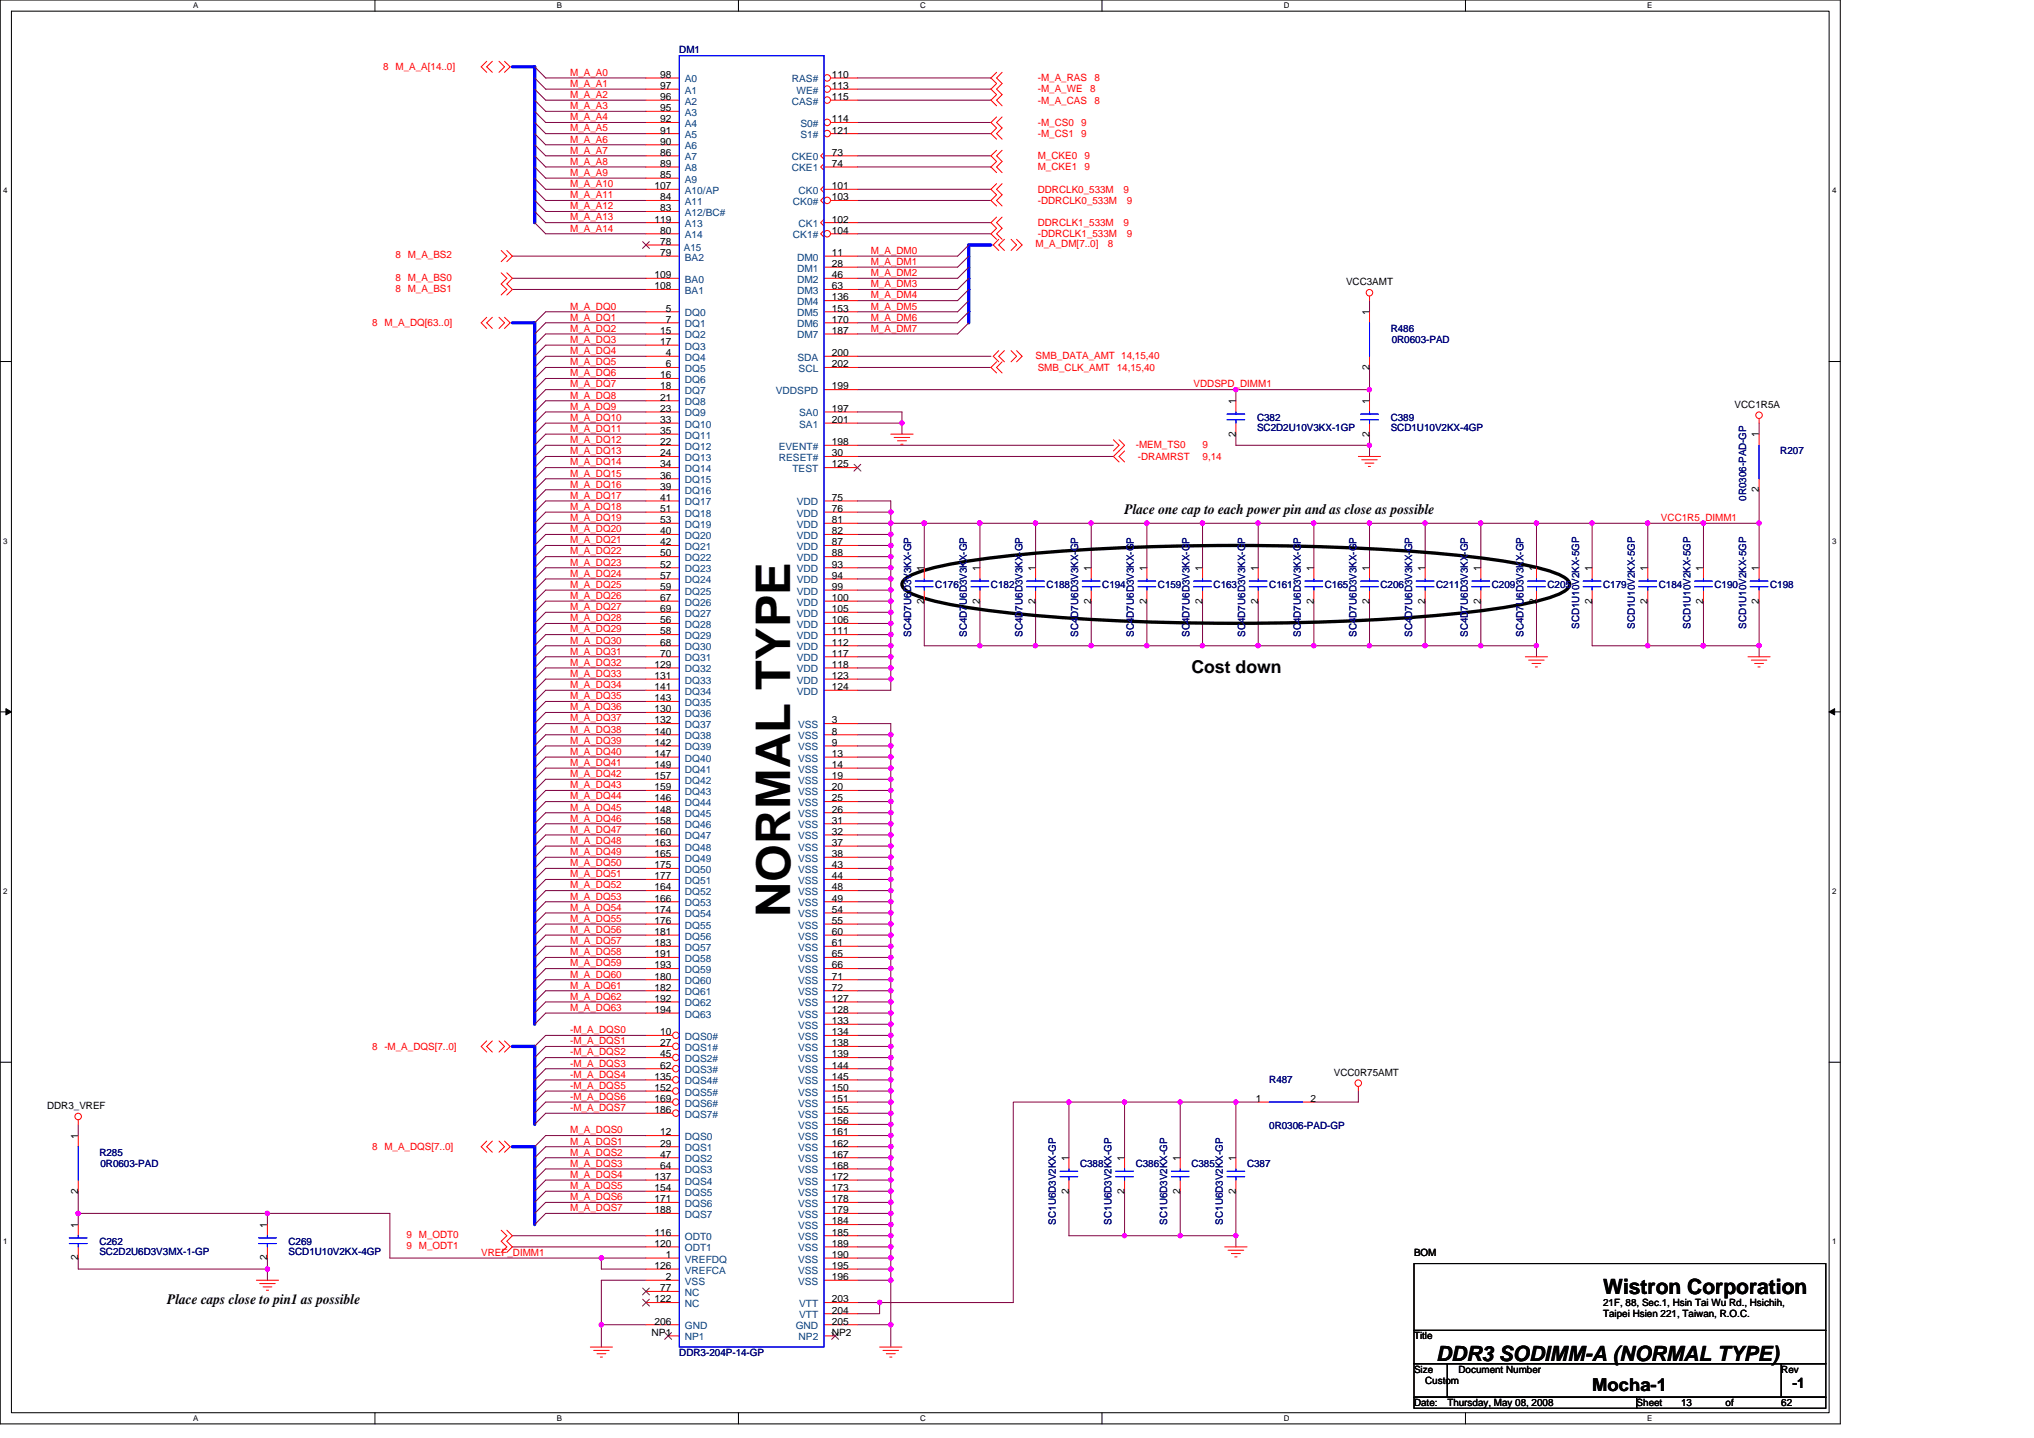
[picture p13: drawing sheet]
<svg xmlns="http://www.w3.org/2000/svg" width="297mm" height="210mm" viewBox="0 0 297 210" stroke-linecap="round" stroke-linejoin="round" font-family="sans-serif">
<defs><g id="words">
<text font-size="7" x="115.4" y="134" transform="rotate(-90 115.4 134)">NORMAL TYPE</text>
<g font-size="3.1">
<text x="234.1" y="189">Wistron Corporation</text>
<text x="209.7" y="198.7">DDR3 SODIMM-A (NORMAL TYPE)</text>
</g>
<g font-size="2.6">
<text x="174" y="98.3">Cost down</text>
<text x="232.5" y="203.2">Mocha-1</text>
</g>
<g font-size="2.1">
<text x="164.2" y="75">Place one cap to each power pin and as close as possible</text>
<text x="24.4" y="190.5">Place caps close to pin1 as possible</text>
<text x="261.8" y="202.7">-1</text>
</g>
<g font-size="1.5" fill="#f00">
<text x="56" y="10.3">8 M_A_A[14..0]</text>
<text x="83.3" y="11.1">M_A_A0</text>
<text x="151.5" y="11.9">-M_A_RAS</text>
<text x="159.8" y="11.9">8</text>
<text x="83.3" y="12.7">M_A_A1</text>
<text x="83.3" y="14.3">M_A_A2</text>
<text x="83.3" y="15.9">M_A_A3</text>
<text x="83.3" y="17.6">M_A_A4</text>
<text x="151.5" y="13.5">-M_A_WE</text>
<text x="151.5" y="15.1">-M_A_CAS</text>
<text x="159.2" y="13.5">8</text>
<text x="159.8" y="15.1">8</text>
<text x="83.3" y="19.2">M_A_A5</text>
<text x="83.3" y="20.8">M_A_A6</text>
<text x="83.3" y="22.4">M_A_A7</text>
<text x="151.5" y="23.3">M_CKE0</text>
<text x="151.5" y="18.4">-M_CS0</text>
<text x="151.5" y="20">-M_CS1</text>
<text x="157.9" y="18.4">9</text>
<text x="157.9" y="20">9</text>
<text x="158.4" y="23.3">9</text>
<text x="83.3" y="24.1">M_A_A8</text>
<text x="83.3" y="25.7">M_A_A9</text>
<text x="83.3" y="27.3">M_A_A10</text>
<text x="83.3" y="29">M_A_A11</text>
<text x="151.5" y="24.9">M_CKE1</text>
<text x="151.5" y="28.1">DDRCLK0_533M</text>
<text x="151.5" y="29.8">-DDRCLK0_533M</text>
<text x="158.4" y="24.9">9</text>
<text x="164.1" y="28.1">9</text>
<text x="164.5" y="29.8">9</text>
<text x="83.3" y="30.6">M_A_A12</text>
<text x="83.3" y="32.2">M_A_A13</text>
<text x="83.3" y="33.8">M_A_A14</text>
<text x="151.5" y="33">DDRCLK1_533M</text>
<text x="151.5" y="34.6">-DDRCLK1_533M</text>
<text x="164.1" y="33">9</text>
<text x="164.5" y="34.6">9</text>
<text x="57.8" y="37.7">8 M_A_BS2</text>
<text x="57.8" y="41">8 M_A_BS0</text>
<text x="127.2" y="37.1">M_A_DM0</text>
<text x="127.2" y="42">M_A_DM3</text>
<text x="127.2" y="40.3">M_A_DM2</text>
<text x="127.2" y="38.7">M_A_DM1</text>
<text x="151.2" y="36.1">M_A_DM[7..0]</text>
<text x="161.8" y="36.1">8</text>
<text x="54.3" y="47.6">8 M_A_DQ[63..0]</text>
<text x="57.8" y="42.6">8 M_A_BS1</text>
<text x="83.3" y="45.2">M_A_DQ0</text>
<text x="83.3" y="46.8">M_A_DQ1</text>
<text x="127.2" y="45.2">M_A_DM5</text>
<text x="127.2" y="46.8">M_A_DM6</text>
<text x="127.2" y="43.6">M_A_DM4</text>
<text x="83.3" y="48.5">M_A_DQ2</text>
<text x="83.3" y="50.1">M_A_DQ3</text>
<text x="83.3" y="51.7">M_A_DQ4</text>
<text x="83.3" y="53.3">M_A_DQ5</text>
<text x="127.2" y="48.5">M_A_DM7</text>
<text x="151.2" y="52.4">SMB_DATA_AMT 14,15,40</text>
<text x="83.3" y="56.6">M_A_DQ7</text>
<text x="83.3" y="54.9">M_A_DQ6</text>
<text x="83.3" y="58.2">M_A_DQ8</text>
<text x="83.3" y="59.8">M_A_DQ9</text>
<text x="151.5" y="54.1">SMB_CLK_AMT 14,15,40</text>
<text x="174.3" y="56.6">VDDSPD_DIMM1</text>
<text x="83.3" y="63.1">M_A_DQ11</text>
<text x="83.3" y="61.5">M_A_DQ10</text>
<text x="83.3" y="64.7">M_A_DQ12</text>
<text x="165.9" y="65.4">-MEM_TS0</text>
<text x="175.6" y="65.4">9</text>
<text x="83.3" y="66.3">M_A_DQ13</text>
<text x="83.3" y="68">M_A_DQ14</text>
<text x="83.3" y="69.6">M_A_DQ15</text>
<text x="83.3" y="71.2">M_A_DQ16</text>
<text x="166.2" y="67.2">-DRAMRST</text>
<text x="175.6" y="67.2">9,14</text>
<text x="83.3" y="72.8">M_A_DQ17</text>
<text x="83.3" y="76.1">M_A_DQ19</text>
<text x="83.3" y="74.5">M_A_DQ18</text>
<text x="83.3" y="77.7">M_A_DQ20</text>
<text x="242.6" y="76.1">VCC1R5_DIMM1</text>
<text x="83.3" y="79.3">M_A_DQ21</text>
<text x="83.3" y="81">M_A_DQ22</text>
<text x="83.3" y="82.6">M_A_DQ23</text>
<text x="83.3" y="89.1">M_A_DQ27</text>
<text x="83.3" y="85.9">M_A_DQ25</text>
<text x="83.3" y="84.2">M_A_DQ24</text>
<text x="83.3" y="87.5">M_A_DQ26</text>
<text x="83.3" y="90.7">M_A_DQ28</text>
<text x="83.3" y="95.6">M_A_DQ31</text>
<text x="83.3" y="94">M_A_DQ30</text>
<text x="83.3" y="92.4">M_A_DQ29</text>
<text x="83.3" y="97.2">M_A_DQ32</text>
<text x="83.3" y="98.8">M_A_DQ33</text>
<text x="83.3" y="100.5">M_A_DQ34</text>
<text x="83.3" y="102.1">M_A_DQ35</text>
<text x="83.3" y="105.3">M_A_DQ37</text>
<text x="83.3" y="107">M_A_DQ38</text>
<text x="83.3" y="103.7">M_A_DQ36</text>
<text x="83.3" y="108.6">M_A_DQ39</text>
<text x="83.3" y="111.8">M_A_DQ41</text>
<text x="83.3" y="110.2">M_A_DQ40</text>
<text x="83.3" y="113.5">M_A_DQ42</text>
<text x="83.3" y="116.7">M_A_DQ44</text>
<text x="83.3" y="120">M_A_DQ46</text>
<text x="83.3" y="115.1">M_A_DQ43</text>
<text x="83.3" y="118.4">M_A_DQ45</text>
<text x="83.3" y="124.9">M_A_DQ49</text>
<text x="83.3" y="121.6">M_A_DQ47</text>
<text x="83.3" y="123.2">M_A_DQ48</text>
<text x="83.3" y="128.1">M_A_DQ51</text>
<text x="83.3" y="126.5">M_A_DQ50</text>
<text x="83.3" y="131.4">M_A_DQ53</text>
<text x="83.3" y="129.7">M_A_DQ52</text>
<text x="83.3" y="133">M_A_DQ54</text>
<text x="83.3" y="134.6">M_A_DQ55</text>
<text x="83.3" y="137.9">M_A_DQ57</text>
<text x="83.3" y="136.2">M_A_DQ56</text>
<text x="83.3" y="142.7">M_A_DQ60</text>
<text x="83.3" y="139.5">M_A_DQ58</text>
<text x="83.3" y="141.1">M_A_DQ59</text>
<text x="83.3" y="147.6">M_A_DQ63</text>
<text x="83.3" y="146">M_A_DQ62</text>
<text x="83.3" y="144.4">M_A_DQ61</text>
<text x="54.3" y="153.3">8 -M_A_DQS[7..0]</text>
<text x="83.3" y="154.1">-M_A_DQS2</text>
<text x="83.3" y="155.7">-M_A_DQS3</text>
<text x="83.3" y="152.5">-M_A_DQS1</text>
<text x="83.3" y="150.9">-M_A_DQS0</text>
<text x="83.3" y="159">-M_A_DQS5</text>
<text x="83.3" y="160.6">-M_A_DQS6</text>
<text x="83.3" y="157.4">-M_A_DQS4</text>
<text x="54.3" y="167.9">8 M_A_DQS[7..0]</text>
<text x="83.3" y="167.1">M_A_DQS1</text>
<text x="83.3" y="165.5">M_A_DQS0</text>
<text x="83.3" y="162.2">-M_A_DQS7</text>
<text x="83.3" y="168.7">M_A_DQS2</text>
<text x="83.3" y="170.4">M_A_DQS3</text>
<text x="83.3" y="172">M_A_DQS4</text>
<text x="83.3" y="173.6">M_A_DQS5</text>
<text x="83.3" y="176.9">M_A_DQS7</text>
<text x="83.3" y="175.3">M_A_DQS6</text>
<text x="59.4" y="180.8">9 M_ODT0</text>
<text x="59.4" y="182.4">9 M_ODT1</text>
<text x="70.3" y="183.4">VREF_DIMM1</text>
</g>
<g font-size="1.5">
<text x="96.4" y="11.4">98</text>
<text x="121.5" y="11.4">110</text>
<text x="96.4" y="13">97</text>
<text x="96.4" y="14.6">96</text>
<text x="96.4" y="16.2">95</text>
<text x="96.4" y="17.9">92</text>
<text x="121.5" y="13">113</text>
<text x="121.5" y="14.6">115</text>
<text x="121.5" y="17.9">114</text>
<text x="96.4" y="19.5">91</text>
<text x="96.4" y="21.1">90</text>
<text x="96.4" y="22.7">86</text>
<text x="121.5" y="22.7">73</text>
<text x="121.5" y="19.5">121</text>
<text x="95.6" y="27.6">107</text>
<text x="96.4" y="24.4">89</text>
<text x="96.4" y="26">85</text>
<text x="96.4" y="29.3">84</text>
<text x="121.5" y="24.4">74</text>
<text x="121.5" y="29.3">103</text>
<text x="121.5" y="27.6">101</text>
<text x="95.6" y="32.5">119</text>
<text x="96.4" y="35.8">78</text>
<text x="96.4" y="30.9">83</text>
<text x="96.4" y="34.1">80</text>
<text x="121.5" y="34.1">104</text>
<text x="121.5" y="32.5">102</text>
<text x="95.6" y="40.6">109</text>
<text x="96.4" y="37.4">79</text>
<text x="121.5" y="37.4">11</text>
<text x="121.5" y="39">28</text>
<text x="121.5" y="40.6">46</text>
<text x="196.6" y="41.6">VCC3AMT</text>
<text x="95.6" y="42.2">108</text>
<text x="97.2" y="45.5">5</text>
<text x="97.2" y="47.1">7</text>
<text x="121.5" y="42.2">63</text>
<text x="121.5" y="43.9">136</text>
<text x="121.5" y="45.5">153</text>
<text x="121.5" y="47.1">170</text>
<text x="200" y="46" transform="rotate(-90 200 46)">1</text>
<text x="96.4" y="48.7">15</text>
<text x="96.4" y="50.4">17</text>
<text x="97.2" y="52">4</text>
<text x="97.2" y="53.6">6</text>
<text x="121.5" y="48.7">187</text>
<text x="121.5" y="52">200</text>
<text x="121.5" y="53.6">202</text>
<text x="200" y="54" transform="rotate(-90 200 54)">2</text>
<text x="96.4" y="55.2">16</text>
<text x="96.4" y="56.9">18</text>
<text x="96.4" y="58.5">21</text>
<text x="121.5" y="56.9">199</text>
<text x="180.5" y="59" transform="rotate(-90 180.5 59)">1</text>
<text x="200" y="59" transform="rotate(-90 200 59)">1</text>
<text x="253.3" y="59.5">VCC1R5A</text>
<text x="96.4" y="60.1">23</text>
<text x="96.4" y="61.8">33</text>
<text x="96.4" y="63.4">35</text>
<text x="96.4" y="65">22</text>
<text x="121.5" y="60.1">197</text>
<text x="121.5" y="61.8">201</text>
<text x="121.5" y="65">198</text>
<text x="180.5" y="63.8" transform="rotate(-90 180.5 63.8)">2</text>
<text x="200" y="63.8" transform="rotate(-90 200 63.8)">2</text>
<text x="256.9" y="63.9" transform="rotate(-90 256.9 63.9)">1</text>
<text x="96.4" y="66.6">24</text>
<text x="96.4" y="68.3">34</text>
<text x="96.4" y="69.9">36</text>
<text x="96.4" y="71.5">39</text>
<text x="121.5" y="66.6">30</text>
<text x="121.5" y="68.3">125</text>
<text x="256.9" y="71.9" transform="rotate(-90 256.9 71.9)">2</text>
<text x="96.4" y="73.1">41</text>
<text x="96.4" y="74.8">51</text>
<text x="96.4" y="76.4">53</text>
<text x="121.5" y="73.1">75</text>
<text x="121.5" y="74.8">76</text>
<text x="121.5" y="76.4">81</text>
<text x="96.4" y="78">40</text>
<text x="96.4" y="79.6">42</text>
<text x="96.4" y="81.3">50</text>
<text x="96.4" y="82.9">52</text>
<text x="121.5" y="78">82</text>
<text x="121.5" y="79.6">87</text>
<text x="121.5" y="81.3">88</text>
<text x="121.5" y="82.9">93</text>
<text x="135" y="83.4" transform="rotate(-90 135 83.4)">1</text>
<text x="143.1" y="83.4" transform="rotate(-90 143.1 83.4)">1</text>
<text x="151.2" y="83.4" transform="rotate(-90 151.2 83.4)">1</text>
<text x="159.3" y="83.4" transform="rotate(-90 159.3 83.4)">1</text>
<text x="167.5" y="83.4" transform="rotate(-90 167.5 83.4)">1</text>
<text x="175.6" y="83.4" transform="rotate(-90 175.6 83.4)">1</text>
<text x="183.7" y="83.4" transform="rotate(-90 183.7 83.4)">1</text>
<text x="191.9" y="83.4" transform="rotate(-90 191.9 83.4)">1</text>
<text x="200" y="83.4" transform="rotate(-90 200 83.4)">1</text>
<text x="208.1" y="83.4" transform="rotate(-90 208.1 83.4)">1</text>
<text x="216.2" y="83.4" transform="rotate(-90 216.2 83.4)">1</text>
<text x="224.4" y="83.4" transform="rotate(-90 224.4 83.4)">1</text>
<text x="232.5" y="83.4" transform="rotate(-90 232.5 83.4)">1</text>
<text x="240.6" y="83.4" transform="rotate(-90 240.6 83.4)">1</text>
<text x="248.7" y="83.4" transform="rotate(-90 248.7 83.4)">1</text>
<text x="256.9" y="83.4" transform="rotate(-90 256.9 83.4)">1</text>
<text x="96.4" y="84.5">57</text>
<text x="96.4" y="86.1">59</text>
<text x="96.4" y="87.8">67</text>
<text x="96.4" y="89.4">69</text>
<text x="121.5" y="84.5">94</text>
<text x="121.5" y="86.1">99</text>
<text x="121.5" y="87.8">100</text>
<text x="121.5" y="89.4">105</text>
<text x="135" y="88.1" transform="rotate(-90 135 88.1)">2</text>
<text x="143.1" y="88.1" transform="rotate(-90 143.1 88.1)">2</text>
<text x="151.2" y="88.1" transform="rotate(-90 151.2 88.1)">2</text>
<text x="159.3" y="88.1" transform="rotate(-90 159.3 88.1)">2</text>
<text x="167.5" y="88.1" transform="rotate(-90 167.5 88.1)">2</text>
<text x="175.6" y="88.1" transform="rotate(-90 175.6 88.1)">2</text>
<text x="183.7" y="88.1" transform="rotate(-90 183.7 88.1)">2</text>
<text x="191.9" y="88.1" transform="rotate(-90 191.9 88.1)">2</text>
<text x="200" y="88.1" transform="rotate(-90 200 88.1)">2</text>
<text x="208.1" y="88.1" transform="rotate(-90 208.1 88.1)">2</text>
<text x="216.2" y="88.1" transform="rotate(-90 216.2 88.1)">2</text>
<text x="224.4" y="88.1" transform="rotate(-90 224.4 88.1)">2</text>
<text x="232.5" y="88.1" transform="rotate(-90 232.5 88.1)">2</text>
<text x="240.6" y="88.1" transform="rotate(-90 240.6 88.1)">2</text>
<text x="248.7" y="88.1" transform="rotate(-90 248.7 88.1)">2</text>
<text x="256.9" y="88.1" transform="rotate(-90 256.9 88.1)">2</text>
<text x="96.4" y="91">56</text>
<text x="96.4" y="92.6">58</text>
<text x="96.4" y="94.3">68</text>
<text x="96.4" y="95.9">70</text>
<text x="121.5" y="92.6">111</text>
<text x="121.5" y="94.3">112</text>
<text x="121.5" y="95.9">117</text>
<text x="121.5" y="91">106</text>
<text x="95.6" y="97.5">129</text>
<text x="95.6" y="99.1">131</text>
<text x="95.6" y="100.8">141</text>
<text x="121.5" y="97.5">118</text>
<text x="121.5" y="99.1">123</text>
<text x="121.5" y="100.8">124</text>
<text x="95.6" y="102.4">143</text>
<text x="95.6" y="104">130</text>
<text x="95.6" y="105.6">132</text>
<text x="95.6" y="107.3">140</text>
<text x="121.5" y="105.6">3</text>
<text x="121.5" y="107.3">8</text>
<text x="95.6" y="108.9">142</text>
<text x="95.6" y="110.5">147</text>
<text x="95.6" y="112.1">149</text>
<text x="95.6" y="113.8">157</text>
<text x="121.5" y="108.9">9</text>
<text x="121.5" y="110.5">13</text>
<text x="121.5" y="112.1">14</text>
<text x="121.5" y="113.8">19</text>
<text x="95.6" y="115.4">159</text>
<text x="95.6" y="117">146</text>
<text x="95.6" y="118.7">148</text>
<text x="121.5" y="115.4">20</text>
<text x="121.5" y="117">25</text>
<text x="121.5" y="118.7">26</text>
<text x="95.6" y="120.3">158</text>
<text x="95.6" y="121.9">160</text>
<text x="95.6" y="123.5">163</text>
<text x="95.6" y="125.2">165</text>
<text x="121.5" y="120.3">31</text>
<text x="121.5" y="121.9">32</text>
<text x="121.5" y="123.5">37</text>
<text x="121.5" y="125.2">38</text>
<text x="95.6" y="126.8">175</text>
<text x="95.6" y="128.4">177</text>
<text x="95.6" y="130">164</text>
<text x="95.6" y="131.7">166</text>
<text x="121.5" y="126.8">43</text>
<text x="121.5" y="128.4">44</text>
<text x="121.5" y="130">48</text>
<text x="121.5" y="131.7">49</text>
<text x="95.6" y="133.3">174</text>
<text x="95.6" y="134.9">176</text>
<text x="95.6" y="136.5">181</text>
<text x="121.5" y="133.3">54</text>
<text x="121.5" y="134.9">55</text>
<text x="121.5" y="136.5">60</text>
<text x="95.6" y="138.2">183</text>
<text x="95.6" y="139.8">191</text>
<text x="95.6" y="141.4">193</text>
<text x="95.6" y="143">180</text>
<text x="121.5" y="138.2">61</text>
<text x="121.5" y="139.8">65</text>
<text x="121.5" y="141.4">66</text>
<text x="121.5" y="143">71</text>
<text x="95.6" y="144.7">182</text>
<text x="95.6" y="146.3">192</text>
<text x="95.6" y="147.9">194</text>
<text x="121.5" y="144.7">72</text>
<text x="121.5" y="146.3">127</text>
<text x="121.5" y="147.9">128</text>
<text x="121.5" y="149.5">133</text>
<text x="96.4" y="151.2">10</text>
<text x="96.4" y="152.8">27</text>
<text x="96.4" y="154.4">45</text>
<text x="121.5" y="151.2">134</text>
<text x="121.5" y="152.8">138</text>
<text x="121.5" y="154.4">139</text>
<text x="6.9" y="161.9">DDR3_VREF</text>
<text x="95.6" y="157.7">135</text>
<text x="95.6" y="159.3">152</text>
<text x="95.6" y="160.9">169</text>
<text x="96.4" y="156">62</text>
<text x="121.5" y="156">144</text>
<text x="121.5" y="157.7">145</text>
<text x="121.5" y="159.3">150</text>
<text x="121.5" y="160.9">151</text>
<text x="183.4" y="160.9">1</text>
<text x="191.4" y="160.9">2</text>
<text x="194.8" y="157.1">VCC0R75AMT</text>
<text x="11.4" y="166.3" transform="rotate(-90 11.4 166.3)">1</text>
<text x="95.6" y="162.5">186</text>
<text x="96.4" y="165.8">12</text>
<text x="96.4" y="167.4">29</text>
<text x="121.5" y="162.5">155</text>
<text x="121.5" y="164.2">156</text>
<text x="121.5" y="165.8">161</text>
<text x="121.5" y="167.4">162</text>
<text x="95.6" y="172.3">137</text>
<text x="95.6" y="173.9">154</text>
<text x="96.4" y="169">47</text>
<text x="96.4" y="170.7">64</text>
<text x="121.5" y="169">167</text>
<text x="121.5" y="170.7">168</text>
<text x="121.5" y="172.3">172</text>
<text x="121.5" y="173.9">173</text>
<text x="156.1" y="169.5" transform="rotate(-90 156.1 169.5)">1</text>
<text x="164.2" y="169.5" transform="rotate(-90 164.2 169.5)">1</text>
<text x="172.3" y="169.5" transform="rotate(-90 172.3 169.5)">1</text>
<text x="180.5" y="169.5" transform="rotate(-90 180.5 169.5)">1</text>
<text x="11.4" y="179.3" transform="rotate(-90 11.4 179.3)">1</text>
<text x="11.4" y="174.3" transform="rotate(-90 11.4 174.3)">2</text>
<text x="39" y="179.3" transform="rotate(-90 39 179.3)">1</text>
<text x="95.6" y="175.6">171</text>
<text x="95.6" y="177.2">188</text>
<text x="121.5" y="175.6">178</text>
<text x="121.5" y="177.2">179</text>
<text x="121.5" y="178.8">184</text>
<text x="156.1" y="174.3" transform="rotate(-90 156.1 174.3)">2</text>
<text x="164.2" y="174.3" transform="rotate(-90 164.2 174.3)">2</text>
<text x="172.3" y="174.3" transform="rotate(-90 172.3 174.3)">2</text>
<text x="180.5" y="174.3" transform="rotate(-90 180.5 174.3)">2</text>
<text x="11.4" y="184" transform="rotate(-90 11.4 184)">2</text>
<text x="39" y="184" transform="rotate(-90 39 184)">2</text>
<text x="95.6" y="180.4">116</text>
<text x="95.6" y="182.1">120</text>
<text x="95.6" y="185.3">126</text>
<text x="97.2" y="183.7">1</text>
<text x="121.5" y="180.4">185</text>
<text x="121.5" y="182.1">189</text>
<text x="121.5" y="183.7">190</text>
<text x="121.5" y="185.3">195</text>
<text x="206.5" y="183.4">BOM</text>
<text x="95.6" y="190.2">122</text>
<text x="96.4" y="188.6">77</text>
<text x="97.2" y="186.9">2</text>
<text x="121.5" y="186.9">196</text>
<text x="121.5" y="190.2">203</text>
<text x="121.5" y="191.8">204</text>
<text x="234.1" y="190.7">21F, 88, Sec.1, Hsin Tai Wu Rd., Hsichih,</text>
<text x="95.2" y="195.1">NP1</text>
<text x="95.6" y="193.4">206</text>
<text x="121.5" y="193.4">205</text>
<text x="121.5" y="195.1">NP2</text>
<text x="206.5" y="195.6">Title</text>
<text x="234.1" y="192.4">Taipei Hsien 221, Taiwan, R.O.C.</text>
<text x="206.5" y="200.4">Size</text>
<text x="208.1" y="202.1">Custom</text>
<text x="213" y="200.4">Document Number</text>
<text x="260.1" y="200.4">Rev</text>
<text x="206.5" y="205.3">Date:</text>
<text x="211.4" y="205.3">Thursday, May 08, 2008</text>
<text x="239" y="205.3">Sheet</text>
<text x="245.5" y="205.3">13</text>
<text x="252" y="205.3">of</text>
<text x="260.1" y="205.3">62</text>
</g>
<g font-size="1.5" fill="#000080">
<text x="99.2" y="7.8">DM1</text>
<text x="203.1" y="48.5">R486</text>
<text x="203.2" y="50.1">0R0603-PAD</text>
<text x="183.6" y="61.5">C382</text>
<text x="183.6" y="62.9">SC2D2U10V3KX-1GP</text>
<text x="203.1" y="61.5">C389</text>
<text x="203.1" y="62.9">SCD1U10V2KX-4GP</text>
<text x="260" y="66.3">R207</text>
<text x="255" y="73.2" transform="rotate(-90 255 73.2)">0R0306-PAD-GP</text>
<text x="136.6" y="85.9">C176</text>
<text x="144.7" y="85.9">C182</text>
<text x="152.8" y="85.9">C188</text>
<text x="161" y="85.9">C194</text>
<text x="169.1" y="85.9">C159</text>
<text x="177.2" y="85.9">C163</text>
<text x="185.4" y="85.9">C161</text>
<text x="193.5" y="85.9">C165</text>
<text x="201.6" y="85.9">C206</text>
<text x="209.7" y="85.9">C211</text>
<text x="217.9" y="85.9">C209</text>
<text x="226" y="85.9">C205</text>
<text x="234.1" y="85.9">C179</text>
<text x="242.2" y="85.9">C184</text>
<text x="250.4" y="85.9">C190</text>
<text x="258.5" y="85.9">C198</text>
<text x="133.1" y="93" transform="rotate(-90 133.1 93)">SC4D7U6D3V3KX-GP</text>
<text x="141.2" y="93" transform="rotate(-90 141.2 93)">SC4D7U6D3V3KX-GP</text>
<text x="149.3" y="93" transform="rotate(-90 149.3 93)">SC4D7U6D3V3KX-GP</text>
<text x="157.5" y="93" transform="rotate(-90 157.5 93)">SC4D7U6D3V3KX-GP</text>
<text x="165.6" y="93" transform="rotate(-90 165.6 93)">SC4D7U6D3V3KX-GP</text>
<text x="173.7" y="93" transform="rotate(-90 173.7 93)">SC4D7U6D3V3KX-GP</text>
<text x="181.8" y="93" transform="rotate(-90 181.8 93)">SC4D7U6D3V3KX-GP</text>
<text x="190" y="93" transform="rotate(-90 190 93)">SC4D7U6D3V3KX-GP</text>
<text x="198.1" y="93" transform="rotate(-90 198.1 93)">SC4D7U6D3V3KX-GP</text>
<text x="206.2" y="93" transform="rotate(-90 206.2 93)">SC4D7U6D3V3KX-GP</text>
<text x="214.4" y="93" transform="rotate(-90 214.4 93)">SC4D7U6D3V3KX-GP</text>
<text x="222.5" y="93" transform="rotate(-90 222.5 93)">SC4D7U6D3V3KX-GP</text>
<text x="230.6" y="91.8" transform="rotate(-90 230.6 91.8)">SCD1U10V2KX-5GP</text>
<text x="238.7" y="91.8" transform="rotate(-90 238.7 91.8)">SCD1U10V2KX-5GP</text>
<text x="246.9" y="91.8" transform="rotate(-90 246.9 91.8)">SCD1U10V2KX-5GP</text>
<text x="255" y="91.8" transform="rotate(-90 255 91.8)">SCD1U10V2KX-5GP</text>
<text x="185.4" y="158.2">R487</text>
<text x="185.4" y="164.8">0R0306-PAD-GP</text>
<text x="14.5" y="168.8">R285</text>
<text x="14.7" y="170.4">0R0603-PAD</text>
<text x="157.7" y="170.4">C388</text>
<text x="165.9" y="170.4">C386</text>
<text x="174" y="170.4">C385</text>
<text x="182.1" y="170.4">C387</text>
<text x="154.2" y="178.8" transform="rotate(-90 154.2 178.8)">SC1U6D3V2KX-GP</text>
<text x="162.3" y="178.8" transform="rotate(-90 162.3 178.8)">SC1U6D3V2KX-GP</text>
<text x="170.5" y="178.8" transform="rotate(-90 170.5 178.8)">SC1U6D3V2KX-GP</text>
<text x="178.6" y="178.8" transform="rotate(-90 178.6 178.8)">SC1U6D3V2KX-GP</text>
<text x="14.5" y="181.8">C262</text>
<text x="14.5" y="183.2">SC2D2U6D3V3MX-1-GP</text>
<text x="42.1" y="181.8">C269</text>
<text x="42.1" y="183.2">SCD1U10V2KX-4GP</text>
<text x="99.2" y="198">DDR3-204P-14-GP</text>
</g>
<g font-size="1.5" fill="#004080">
<text x="100" y="12">A0</text>
<text x="100" y="13.7">A1</text>
<text x="100" y="15.3">A2</text>
<text x="100" y="16.9">A3</text>
<text x="115.6" y="12">RAS#</text>
<text x="115.6" y="15.3">CAS#</text>
<text x="116.3" y="13.7">WE#</text>
<text x="100" y="18.5">A4</text>
<text x="100" y="20.2">A5</text>
<text x="100" y="21.8">A6</text>
<text x="100" y="23.4">A7</text>
<text x="115.6" y="23.4">CKE0</text>
<text x="116.9" y="18.5">S0#</text>
<text x="116.9" y="20.2">S1#</text>
<text x="100" y="25">A8</text>
<text x="100" y="26.7">A9</text>
<text x="100" y="28.3">A10/AP</text>
<text x="100" y="29.9">A11</text>
<text x="115.6" y="25">CKE1</text>
<text x="115.8" y="29.9">CK0#</text>
<text x="116.6" y="28.3">CK0</text>
<text x="100" y="31.5">A12/BC#</text>
<text x="100" y="33.2">A13</text>
<text x="100" y="34.8">A14</text>
<text x="115.8" y="34.8">CK1#</text>
<text x="116.6" y="33.2">CK1</text>
<text x="99.9" y="36.6">A15</text>
<text x="100" y="38.1">BA2</text>
<text x="100" y="41.3">BA0</text>
<text x="116.4" y="38.1">DM0</text>
<text x="116.4" y="39.7">DM1</text>
<text x="116.4" y="41.3">DM2</text>
<text x="100" y="42.9">BA1</text>
<text x="100" y="46.2">DQ0</text>
<text x="100" y="47.8">DQ1</text>
<text x="116.4" y="42.9">DM3</text>
<text x="116.4" y="44.6">DM4</text>
<text x="116.4" y="46.2">DM5</text>
<text x="116.4" y="47.8">DM6</text>
<text x="100" y="49.4">DQ2</text>
<text x="100" y="51.1">DQ3</text>
<text x="100" y="52.7">DQ4</text>
<text x="116.4" y="49.4">DM7</text>
<text x="116.5" y="52.7">SDA</text>
<text x="100" y="54.3">DQ5</text>
<text x="100" y="55.9">DQ6</text>
<text x="100" y="57.6">DQ7</text>
<text x="100" y="59.2">DQ8</text>
<text x="113.3" y="57.6">VDDSPD</text>
<text x="116.6" y="54.3">SCL</text>
<text x="100" y="60.8">DQ9</text>
<text x="100" y="62.4">DQ10</text>
<text x="100" y="64.1">DQ11</text>
<text x="100" y="65.7">DQ12</text>
<text x="113.7" y="65.7">EVENT#</text>
<text x="116.7" y="60.8">SA0</text>
<text x="116.7" y="62.4">SA1</text>
<text x="100" y="67.3">DQ13</text>
<text x="100" y="68.9">DQ14</text>
<text x="100" y="70.6">DQ15</text>
<text x="113.7" y="67.3">RESET#</text>
<text x="115.7" y="68.9">TEST</text>
<text x="100" y="72.2">DQ16</text>
<text x="100" y="73.8">DQ17</text>
<text x="100" y="75.4">DQ18</text>
<text x="100" y="77.1">DQ19</text>
<text x="116.4" y="73.8">VDD</text>
<text x="116.4" y="75.4">VDD</text>
<text x="116.4" y="77.1">VDD</text>
<text x="100" y="78.7">DQ20</text>
<text x="100" y="80.3">DQ21</text>
<text x="100" y="81.9">DQ22</text>
<text x="100" y="83.6">DQ23</text>
<text x="116.4" y="78.7">VDD</text>
<text x="116.4" y="80.3">VDD</text>
<text x="116.4" y="81.9">VDD</text>
<text x="116.4" y="83.6">VDD</text>
<text x="100" y="85.2">DQ24</text>
<text x="100" y="86.8">DQ25</text>
<text x="100" y="88.4">DQ26</text>
<text x="116.4" y="85.2">VDD</text>
<text x="116.4" y="86.8">VDD</text>
<text x="116.4" y="88.4">VDD</text>
<text x="100" y="90.1">DQ27</text>
<text x="100" y="91.7">DQ28</text>
<text x="100" y="93.3">DQ29</text>
<text x="100" y="95">DQ30</text>
<text x="116.4" y="93.3">VDD</text>
<text x="116.4" y="95">VDD</text>
<text x="116.4" y="91.7">VDD</text>
<text x="116.4" y="90.1">VDD</text>
<text x="100" y="96.6">DQ31</text>
<text x="100" y="98.2">DQ32</text>
<text x="100" y="99.8">DQ33</text>
<text x="100" y="101.5">DQ34</text>
<text x="116.4" y="96.6">VDD</text>
<text x="116.4" y="98.2">VDD</text>
<text x="116.4" y="99.8">VDD</text>
<text x="116.4" y="101.5">VDD</text>
<text x="100" y="103.1">DQ35</text>
<text x="100" y="104.7">DQ36</text>
<text x="100" y="106.3">DQ37</text>
<text x="100" y="107.9">DQ38</text>
<text x="116.5" y="106.3">VSS</text>
<text x="116.5" y="107.9">VSS</text>
<text x="100" y="109.6">DQ39</text>
<text x="100" y="111.2">DQ40</text>
<text x="100" y="112.8">DQ41</text>
<text x="116.5" y="109.6">VSS</text>
<text x="116.5" y="111.2">VSS</text>
<text x="116.5" y="112.8">VSS</text>
<text x="100" y="114.4">DQ42</text>
<text x="100" y="116.1">DQ43</text>
<text x="100" y="117.7">DQ44</text>
<text x="100" y="119.3">DQ45</text>
<text x="116.5" y="114.4">VSS</text>
<text x="116.5" y="116.1">VSS</text>
<text x="116.5" y="117.7">VSS</text>
<text x="116.5" y="119.3">VSS</text>
<text x="100" y="120.9">DQ46</text>
<text x="100" y="122.6">DQ47</text>
<text x="100" y="124.2">DQ48</text>
<text x="100" y="125.8">DQ49</text>
<text x="116.5" y="120.9">VSS</text>
<text x="116.5" y="122.6">VSS</text>
<text x="116.5" y="124.2">VSS</text>
<text x="116.5" y="125.8">VSS</text>
<text x="100" y="127.5">DQ50</text>
<text x="100" y="129.1">DQ51</text>
<text x="100" y="130.7">DQ52</text>
<text x="116.5" y="127.5">VSS</text>
<text x="116.5" y="129.1">VSS</text>
<text x="116.5" y="130.7">VSS</text>
<text x="100" y="132.3">DQ53</text>
<text x="100" y="134">DQ54</text>
<text x="100" y="135.6">DQ55</text>
<text x="100" y="137.2">DQ56</text>
<text x="116.5" y="132.3">VSS</text>
<text x="116.5" y="134">VSS</text>
<text x="116.5" y="135.6">VSS</text>
<text x="116.5" y="137.2">VSS</text>
<text x="100" y="138.8">DQ57</text>
<text x="100" y="140.5">DQ58</text>
<text x="100" y="142.1">DQ59</text>
<text x="100" y="143.7">DQ60</text>
<text x="116.5" y="138.8">VSS</text>
<text x="116.5" y="140.5">VSS</text>
<text x="116.5" y="142.1">VSS</text>
<text x="116.5" y="143.7">VSS</text>
<text x="100" y="145.3">DQ61</text>
<text x="100" y="147">DQ62</text>
<text x="100" y="148.6">DQ63</text>
<text x="116.5" y="145.3">VSS</text>
<text x="116.5" y="147">VSS</text>
<text x="116.5" y="148.6">VSS</text>
<text x="100" y="151.8">DQS0#</text>
<text x="100" y="153.5">DQS1#</text>
<text x="100" y="155.1">DQS2#</text>
<text x="116.5" y="150.2">VSS</text>
<text x="116.5" y="151.8">VSS</text>
<text x="116.5" y="153.5">VSS</text>
<text x="116.5" y="155.1">VSS</text>
<text x="100" y="156.7">DQS3#</text>
<text x="100" y="158.3">DQS4#</text>
<text x="100" y="160">DQS5#</text>
<text x="100" y="161.6">DQS6#</text>
<text x="116.5" y="156.7">VSS</text>
<text x="116.5" y="158.3">VSS</text>
<text x="116.5" y="160">VSS</text>
<text x="116.5" y="161.6">VSS</text>
<text x="100" y="163.2">DQS7#</text>
<text x="100" y="166.5">DQS0</text>
<text x="116.5" y="163.2">VSS</text>
<text x="116.5" y="164.8">VSS</text>
<text x="116.5" y="166.5">VSS</text>
<text x="100" y="168.1">DQS1</text>
<text x="100" y="169.7">DQS2</text>
<text x="100" y="171.3">DQS3</text>
<text x="100" y="173">DQS4</text>
<text x="116.5" y="168.1">VSS</text>
<text x="116.5" y="169.7">VSS</text>
<text x="116.5" y="171.3">VSS</text>
<text x="116.5" y="173">VSS</text>
<text x="100" y="174.6">DQS5</text>
<text x="100" y="176.2">DQS6</text>
<text x="100" y="177.8">DQS7</text>
<text x="116.5" y="174.6">VSS</text>
<text x="116.5" y="176.2">VSS</text>
<text x="116.5" y="177.8">VSS</text>
<text x="116.5" y="179.5">VSS</text>
<text x="100" y="181.1">ODT0</text>
<text x="100" y="182.7">ODT1</text>
<text x="100" y="184.4">VREFDQ</text>
<text x="100" y="186">VREFCA</text>
<text x="116.5" y="181.1">VSS</text>
<text x="116.5" y="182.7">VSS</text>
<text x="116.5" y="184.4">VSS</text>
<text x="116.5" y="186">VSS</text>
<text x="100" y="187.6">VSS</text>
<text x="100" y="190.9">NC</text>
<text x="100" y="189.2">NC</text>
<text x="116.5" y="187.6">VSS</text>
<text x="116.7" y="190.9">VTT</text>
<text x="100" y="195.7">NP1</text>
<text x="100" y="194.1">GND</text>
<text x="116.2" y="194.1">GND</text>
<text x="116.6" y="195.7">NP2</text>
<text x="116.7" y="192.5">VTT</text>
</g>
<g font-size="1.2">
<text x="28.2" y="1.2">A</text>
<text x="81.3" y="1.2">B</text>
<text x="134.4" y="1.2">C</text>
<text x="187.5" y="1.2">D</text>
<text x="240.6" y="1.2">E</text>
<text x=".5" y="28.2">4</text>
<text x="267.5" y="28.2">4</text>
<text x=".5" y="79.4">3</text>
<text x="267.5" y="79.4">3</text>
<text x=".5" y="130.6">2</text>
<text x="267.5" y="130.6">2</text>
<text x=".5" y="181.7">1</text>
<text x="267.5" y="181.7">1</text>
<text x="28.2" y="207.5">A</text>
<text x="81.3" y="207.5">B</text>
<text x="134.4" y="207.5">C</text>
<text x="187.5" y="207.5">D</text>
<text x="240.6" y="207.5">E</text>
</g>
</g></defs>
<path d="M0 0h268.7v207.9h-268.7zM1.7 1.6h265.4v204.7h-265.4z" fill="none" stroke="#000" stroke-width=".15"/>
<g fill="#fff">
<path d="M28.2 .2h.8v1.3h-.8z"/>
<path d="M28.2 206.5h.8v1.3h-.8z"/>
</g>
<path d="M54.8 0v1.6M54.8 206.3v1.6" fill="none" stroke="#000" stroke-width=".15"/>
<g fill="#fff">
<path d="M81.3 .2h.8v1.3h-.8z"/>
<path d="M81.3 206.5h.8v1.3h-.8z"/>
</g>
<path d="M107.8 0v1.6M107.8 206.3v1.6" fill="none" stroke="#000" stroke-width=".15"/>
<g fill="#fff">
<path d="M134.4 .2h.8v1.3h-.8z"/>
<path d="M134.4 206.5h.8v1.3h-.8z"/>
</g>
<path d="M160.9 0v1.6M160.9 206.3v1.6" fill="none" stroke="#000" stroke-width=".15"/>
<g fill="#fff">
<path d="M187.5 .2h.8v1.3h-.8z"/>
<path d="M187.5 206.5h.8v1.3h-.8z"/>
</g>
<path d="M214 0v1.6M214 206.3v1.6" fill="none" stroke="#000" stroke-width=".15"/>
<g fill="#fff">
<path d="M240.6 .2h.7v1.3h-.7z"/>
<path d="M240.6 206.5h.7v1.3h-.7z"/>
<path d="M.5 27.2h.6v1.3h-.6z"/>
<path d="M267.5 27.2h.7v1.3h-.7z"/>
<path d="M.5 78.4h.6v1.3h-.6z"/>
<path d="M267.5 78.4h.7v1.3h-.7z"/>
</g>
<path d="M0 52.8h1.7M267.1 52.8h1.6" fill="none" stroke="#000" stroke-width=".15"/>
<g fill="#fff">
<path d="M.5 129.5h.6v1.3h-.6z"/>
<path d="M267.5 129.5h.7v1.3h-.7z"/>
</g>
<path d="M0 103.9h1.7M267.1 103.9h1.6" fill="none" stroke="#000" stroke-width=".15"/>
<path d="M.9 103.5l.8 .4-.8 .5zM267.1 103.9l.8-.4v.9z" fill="#000" stroke="#000" stroke-width=".15"/>
<g fill="#fff">
<path d="M.5 180.7h.6v1.3h-.6z"/>
<path d="M267.5 180.7h.7v1.3h-.7z"/>
</g>
<path d="M0 155.1h1.7M267.1 155.1h1.6M206.5 184.5h60.1v9.8h-60.1zM206.5 194.3h60.1v4.8h-60.1zM206.5 199.1h4.9v4.9h-4.9zM211.4 199.1h48.7v4.9h-48.7zM260.1 199.1h6.5v4.9h-6.5zM206.5 204h32.5v1.6h-32.5zM239 204h27.6v1.6h-27.6z" fill="none" stroke="#000" stroke-width=".15"/>
<path d="M74.8 9.8h3.3v22.7M144.7 35.8h-3.2v11.3M74.8 47.1h3.3v102.5M74.8 152.8h3.3v11.4M74.8 167.4h3.3v11.4" fill="none" stroke="#00f" stroke-width=".49"/>
<g fill="none" stroke="#800040" stroke-width=".15">
<path d="M78.1 9.8l1.6 1.6h14.6M78.1 11.4l1.6 1.6h14.6M78.1 13l1.6 1.6h14.6M78.1 14.6l1.6 1.7h14.6M78.1 16.3l1.6 1.6h14.6M78.1 17.9l1.6 1.6h14.6M78.1 19.5l1.6 1.6h14.6M125.2 17.9h19.5M125.2 11.4h19.5M125.2 13h19.5M125.2 14.6h19.5M125.2 19.5h19.5"/>
<path d="M74.8 37.4h19.5M78.1 21.1l1.6 1.7h14.6M78.1 22.8l1.6 1.6h14.6M78.1 24.4l1.6 1.6h14.6M78.1 26l1.6 1.6h14.6M78.1 27.6l1.6 1.7h14.6M78.1 29.3l1.6 1.6h14.6M78.1 30.9l1.6 1.6h14.6M78.1 32.5l1.6 1.6h14.6M125.2 29.3h19.5M125.2 27.6h19.5M125.2 34.1h19.5"/>
<path d="M125.2 32.5h19.5M125.2 24.4h19.5M125.2 22.8h19.5M141.5 35.8l-1.7 1.6h-14.6M141.5 39l-1.7 1.6h-14.6M141.5 37.4l-1.7 1.6h-14.6M74.8 40.6h19.5M74.8 42.3h19.5M94.3 45.5h-14.6l-1.6 1.6M94.3 47.1h-14.6l-1.6 1.7M94.3 48.8h-14.6l-1.6 1.6M94.3 50.4h-14.6l-1.6 1.6"/>
<path d="M94.3 52h-14.6l-1.6 1.7M94.3 53.7h-14.6l-1.6 1.6M94.3 56.9h-14.6l-1.6 1.6M94.3 55.3h-14.6l-1.6 1.6M94.3 58.5h-14.6l-1.6 1.7M125.2 56.9h55.3M125.2 53.7h19.5M125.2 52h19.5M141.5 43.9l-1.7 1.6h-14.6M141.5 47.1l-1.7 1.7h-14.6M141.5 40.6l-1.7 1.7h-14.6M141.5 45.5l-1.7 1.6h-14.6"/>
<path d="M141.5 42.3l-1.7 1.6h-14.6M180.5 56.9h19.5M180.5 56.9v1.6M200 43.9v1.6M200 53.7v3.2M200 56.9v1.6M94.3 60.2h-14.6l-1.6 1.6M94.3 63.4h-14.6l-1.6 1.6M94.3 61.8h-14.6l-1.6 1.6M94.3 66.7h-14.6l-1.6 1.6M94.3 68.3h-14.6l-1.6 1.6M94.3 69.9h-14.6l-1.6 1.6"/>
<path d="M94.3 65h-14.6l-1.6 1.7M94.3 71.5h-14.6l-1.6 1.7M94.3 73.2h-14.6l-1.6 1.6M94.3 76.4h-14.6l-1.6 1.6M94.3 74.8h-14.6l-1.6 1.6M94.3 79.7h-14.6l-1.6 1.6M94.3 78h-14.6l-1.6 1.7M125.2 66.7h37.4M125.2 65h37.4M125.2 60.2h6.5v1.6M125.2 61.8h6.5M125.2 78h4.9"/>
<path d="M125.2 79.7h4.9M125.2 76.4h4.9M125.2 73.2h4.9v3.2M125.2 74.8h4.9M130.1 76.4h4.9M130.1 76.4v1.6M130.1 79.7v1.6M130.1 78v1.7M131.7 61.8v1.6M135 76.4v6.5M135 76.4h8.1M143.1 76.4h8.1v6.5"/>
<path d="M143.1 76.4v6.5M151.2 76.4h16.3M159.4 76.4v6.5M167.5 76.4h8.1M167.5 76.4v6.5M175.6 76.4v6.5M175.6 76.4h8.1M180.5 63.4v1.6h19.5M183.7 76.4h8.2M183.7 76.4v6.5M191.9 76.4h8.1M191.9 76.4v6.5"/>
<path d="M200 63.4v1.6M200 76.4v6.5M200 76.4h8.1M200 65v1.7M208.1 76.4v6.5M208.1 76.4h8.2M216.3 76.4v6.5M216.3 76.4h8.1M224.4 76.4v6.5M224.4 76.4h8.1M232.5 76.4h8.1M232.5 76.4v6.5"/>
<path d="M240.6 76.4v6.5M240.6 76.4h8.2M248.8 76.4h8.1M248.8 76.4v6.5M256.9 71.5v11.4M256.9 61.8v1.6M94.3 81.3h-14.6l-1.6 1.6M94.3 82.9h-14.6l-1.6 1.6M94.3 91h-14.6l-1.6 1.7M94.3 95.9h-14.6l-1.6 1.6M94.3 94.3h-14.6l-1.6 1.6M94.3 89.4h-14.6l-1.6 1.6"/>
<path d="M94.3 86.2h-14.6l-1.6 1.6M94.3 84.5h-14.6l-1.6 1.7M94.3 87.8h-14.6l-1.6 1.6M94.3 92.7h-14.6l-1.6 1.6M94.3 97.5h-14.6l-1.6 1.7M94.3 99.2h-14.6l-1.6 1.6M125.2 86.2h4.9M125.2 84.5h4.9M125.2 89.4h4.9M125.2 82.9h4.9M125.2 94.3h4.9M125.2 91h4.9"/>
<path d="M125.2 81.3h4.9M125.2 92.7h4.9M125.2 87.8h4.9M125.2 97.5h4.9M125.2 99.2h4.9M125.2 95.9h4.9M130.1 87.8v1.6M130.1 82.9v1.6M130.1 86.2v1.6M130.1 92.7v1.6M130.1 84.5v1.7M130.1 81.3v1.6"/>
<path d="M130.1 91v1.7M130.1 89.4v1.6M130.1 99.2v1.6h-4.9M130.1 94.3v1.6M130.1 97.5v1.7M130.1 95.9v1.6M135 87.8v6.5h8.1M143.1 94.3h8.1M143.1 87.8v6.5M151.2 87.8v6.5M151.2 94.3h8.2M159.4 87.8v6.5"/>
<path d="M159.4 94.3h8.1M167.5 94.3h8.1M167.5 87.8v6.5M175.6 87.8v6.5M175.6 94.3h8.1M183.7 94.3h8.2M183.7 87.8v6.5M191.9 94.3h8.1M191.9 87.8v6.5M200 87.8v6.5M200 94.3h8.1M208.1 87.8v6.5"/>
<path d="M208.1 94.3h8.2M216.3 87.8v6.5M216.3 94.3h8.1M224.4 87.8v6.5M224.4 94.3v1.6M232.5 87.8v6.5h8.1M240.6 87.8v6.5M240.6 94.3h8.2M248.8 94.3h8.1M248.8 87.8v6.5M256.9 94.3v1.6M256.9 87.8v6.5"/>
<path d="M94.3 102.4h-14.6l-1.6 1.6M94.3 100.8h-14.6l-1.6 1.6M94.3 105.7h-14.6l-1.6 1.6M94.3 107.3h-14.6l-1.6 1.6M94.3 108.9h-14.6l-1.6 1.7M94.3 104h-14.6l-1.6 1.7M94.3 117.1h-14.6l-1.6 1.6M94.3 115.4h-14.6l-1.6 1.7M94.3 112.2h-14.6l-1.6 1.6M94.3 110.6h-14.6l-1.6 1.6M94.3 113.8h-14.6l-1.6 1.6M94.3 118.7h-14.6l-1.6 1.6"/>
<path d="M125.2 113.8h4.9M125.2 115.4h4.9M125.2 118.7h4.9M125.2 112.2h4.9M125.2 107.3h4.9M125.2 108.9h4.9M125.2 117.1h4.9M125.2 110.6h4.9M125.2 105.7h4.9v1.6M130.1 118.7v1.6M130.1 115.4v1.7M130.1 113.8v1.6"/>
<path d="M130.1 110.6v1.6M130.1 107.3v1.6M130.1 117.1v1.6M130.1 112.2v1.6M130.1 108.9v1.7M94.3 125.2h-14.6l-1.6 1.6M94.3 139.8h-14.6l-1.6 1.6M94.3 128.4h-14.6l-1.6 1.6M94.3 126.8h-14.6l-1.6 1.6M94.3 131.7h-14.6l-1.6 1.6M94.3 133.3h-14.6l-1.6 1.6M94.3 121.9h-14.6l-1.6 1.6"/>
<path d="M94.3 120.3h-14.6l-1.6 1.6M94.3 134.9h-14.6l-1.6 1.6M94.3 138.2h-14.6l-1.6 1.6M94.3 123.5h-14.6l-1.6 1.7M94.3 130h-14.6l-1.6 1.7M94.3 136.5h-14.6l-1.6 1.7M125.2 139.8h4.9M125.2 138.2h4.9M125.2 123.5h4.9M125.2 130h4.9M125.2 131.7h4.9M125.2 133.3h4.9"/>
<path d="M125.2 120.3h4.9M125.2 128.4h4.9M125.2 125.2h4.9M125.2 121.9h4.9M125.2 136.5h4.9M125.2 126.8h4.9M125.2 134.9h4.9M130.1 125.2v1.6M130.1 136.5v1.7M130.1 133.3v1.6M130.1 126.8v1.6M130.1 121.9v1.6"/>
<path d="M130.1 138.2v1.6M130.1 130v1.7M130.1 128.4v1.6M130.1 131.7v1.6M130.1 120.3v1.6M130.1 134.9v1.6M130.1 123.5v1.7M130.1 139.8v1.6M94.3 143.1h-14.6l-1.6 1.6M94.3 147.9h-14.6l-1.6 1.7M94.3 146.3h-14.6l-1.6 1.6M94.3 144.7h-14.6l-1.6 1.6"/>
<path d="M94.3 141.4h-14.6l-1.6 1.7M94.3 154.4h-14.6l-1.6 1.7M94.3 156.1h-14.6l-1.6 1.6M94.3 159.3h-14.6l-1.6 1.6M94.3 152.8h-14.6l-1.6 1.6M94.3 151.2h-14.6l-1.6 1.6M94.3 157.7h-14.6l-1.6 1.6M125.2 152.8h4.9M125.2 156.1h4.9M125.2 147.9h4.9M125.2 151.2h4.9M125.2 159.3h4.9"/>
<path d="M125.2 143.1h4.9M125.2 141.4h4.9M125.2 149.6h4.9M125.2 146.3h4.9M125.2 154.4h4.9M125.2 144.7h4.9M125.2 157.7h4.9M130.1 152.8v1.6M130.1 143.1v1.6M130.1 159.3v1.6M130.1 147.9v1.7M130.1 149.6v1.6"/>
<path d="M130.1 156.1v1.6M130.1 146.3v1.6M130.1 154.4v1.7M130.1 157.7v1.6M130.1 151.2v1.6M130.1 144.7v1.6M130.1 141.4v1.7M198.4 159.3v1.6h-6.5M11.4 164.2v1.6M11.4 173.9v3.3M11.4 177.2h27.6M11.4 177.2v1.6"/>
<path d="M39 177.2h17.9v6.5h30.9M39 177.2v1.6M94.3 169.1h-14.6l-1.6 1.6M94.3 167.4h-14.6l-1.6 1.7M94.3 170.7h-14.6l-1.6 1.6M94.3 177.2h-14.6l-1.6 1.6M94.3 165.8h-14.6l-1.6 1.6M94.3 172.3h-14.6l-1.6 1.6M94.3 173.9h-14.6l-1.6 1.7M94.3 175.6h-14.6l-1.6 1.6M94.3 160.9h-14.6l-1.6 1.7M94.3 162.6h-14.6l-1.6 1.6"/>
<path d="M125.2 167.4h4.9M125.2 178.8h4.9M125.2 175.6h4.9M125.2 162.6h4.9M125.2 173.9h4.9M125.2 177.2h4.9M125.2 160.9h4.9M125.2 172.3h4.9M125.2 164.2h4.9M125.2 170.7h4.9M125.2 169.1h4.9M125.2 165.8h4.9"/>
<path d="M130.1 173.9v1.7M130.1 167.4v1.7M130.1 172.3v1.6M130.1 164.2v1.6M130.1 178.8v1.6M130.1 162.6v1.6M130.1 177.2v1.6M130.1 165.8v1.6M130.1 169.1v1.6M130.1 160.9v1.7M130.1 170.7v1.6M130.1 175.6v1.6"/>
<path d="M156.1 173.9v6.5h8.1M156.1 160.9h-8.1v29.3h-19.5v1.6h-3.3M156.1 160.9v8.2M156.1 160.9h8.1v8.2M164.2 173.9v6.5M164.2 160.9h8.2v8.2M172.4 173.9v6.5M172.4 160.9h8.1v8.2M180.5 160.9h3.2M180.5 173.9v6.5M11.4 183.7v1.6h27.6v1.6M39 183.7v1.6"/>
<path d="M74.8 180.4h19.5M74.8 182.1h19.5M87.8 183.7h6.5M87.8 193.4v3.3M87.8 183.7v1.6h6.5M94.3 186.9h-6.5v6.5h6.5M125.2 186.9h4.9M125.2 180.4h4.9M125.2 183.7h4.9M125.2 185.3h4.9M125.2 182.1h4.9M125.2 193.4h4.9"/>
<path d="M125.2 190.2h3.3M130.1 185.3v1.6M130.1 183.7v1.6M130.1 180.4v1.7M130.1 193.4v3.3M130.1 182.1v1.6M130.1 186.9v6.5M164.2 180.4h8.2M172.4 180.4h8.1M180.5 180.4v1.7"/>
</g>
<g fill="#f0f" stroke="#f0f" stroke-width=".15">
<circle cx="130.1" cy="86.1" r=".32"/>
<circle cx="130.1" cy="78" r=".32"/>
<circle cx="130.1" cy="84.5" r=".32"/>
<circle cx="130.1" cy="89.4" r=".32"/>
<circle cx="130.1" cy="87.8" r=".32"/>
<circle cx="135" cy="76.4" r=".32"/>
<circle cx="130.1" cy="76.4" r=".32"/>
<circle cx="130.1" cy="81.3" r=".32"/>
<circle cx="130.1" cy="79.6" r=".32"/>
<circle cx="130.1" cy="82.9" r=".31"/>
<circle cx="130.1" cy="94.3" r=".32"/>
<circle cx="130.1" cy="92.6" r=".32"/>
<circle cx="130.1" cy="125.2" r=".32"/>
<circle cx="130.1" cy="167.4" r=".32"/>
<circle cx="130.1" cy="175.6" r=".32"/>
<circle cx="130.1" cy="173.9" r=".32"/>
<circle cx="130.1" cy="152.8" r=".32"/>
<circle cx="130.1" cy="118.7" r=".32"/>
<circle cx="130.1" cy="186.9" r=".32"/>
<circle cx="130.1" cy="185.3" r=".32"/>
<circle cx="130.1" cy="147.9" r=".31"/>
<circle cx="130.1" cy="123.5" r=".31"/>
<circle cx="130.1" cy="117" r=".32"/>
<circle cx="130.1" cy="115.4" r=".31"/>
<circle cx="130.1" cy="159.3" r=".32"/>
<circle cx="130.1" cy="136.5" r=".32"/>
<circle cx="130.1" cy="162.6" r=".32"/>
<circle cx="130.1" cy="133.3" r=".32"/>
<circle cx="130.1" cy="113.8" r=".32"/>
<circle cx="130.1" cy="144.7" r=".32"/>
<circle cx="130.1" cy="143" r=".32"/>
<circle cx="130.1" cy="112.2" r=".32"/>
<circle cx="130.1" cy="128.4" r=".32"/>
<circle cx="130.1" cy="126.8" r=".32"/>
<circle cx="130.1" cy="177.2" r=".32"/>
<circle cx="130.1" cy="172.3" r=".31"/>
<circle cx="130.1" cy="110.5" r=".32"/>
<circle cx="130.1" cy="107.3" r=".31"/>
<circle cx="130.1" cy="183.7" r=".32"/>
<circle cx="130.1" cy="121.9" r=".32"/>
<circle cx="130.1" cy="178.8" r=".32"/>
<circle cx="130.1" cy="108.9" r=".32"/>
<circle cx="130.1" cy="164.2" r=".31"/>
<circle cx="130.1" cy="160.9" r=".32"/>
<circle cx="130.1" cy="139.8" r=".31"/>
<circle cx="130.1" cy="138.2" r=".32"/>
<circle cx="130.1" cy="151.2" r=".32"/>
<circle cx="130.1" cy="149.5" r=".32"/>
<circle cx="130.1" cy="134.9" r=".32"/>
<circle cx="130.1" cy="165.8" r=".32"/>
<circle cx="130.1" cy="131.7" r=".31"/>
<circle cx="130.1" cy="130" r=".32"/>
<circle cx="87.8" cy="193.4" r=".32"/>
<circle cx="130.1" cy="180.4" r=".31"/>
<circle cx="130.1" cy="169.1" r=".32"/>
<circle cx="130.1" cy="156" r=".31"/>
<circle cx="130.1" cy="193.4" r=".32"/>
<circle cx="130.1" cy="120.3" r=".32"/>
<circle cx="130.1" cy="146.3" r=".32"/>
<circle cx="130.1" cy="154.4" r=".32"/>
<circle cx="130.1" cy="170.7" r=".32"/>
<circle cx="130.1" cy="182.1" r=".32"/>
<circle cx="130.1" cy="157.7" r=".32"/>
<circle cx="130.1" cy="91" r=".31"/>
<circle cx="130.1" cy="141.4" r=".32"/>
<circle cx="143.1" cy="76.4" r=".32"/>
<circle cx="240.6" cy="76.4" r=".32"/>
<circle cx="87.8" cy="183.7" r=".32"/>
<circle cx="39" cy="185.3" r=".32"/>
<circle cx="11.4" cy="177.2" r=".32"/>
<circle cx="232.5" cy="76.4" r=".32"/>
<circle cx="248.7" cy="94.3" r=".32"/>
<circle cx="240.6" cy="94.3" r=".32"/>
<circle cx="200" cy="65" r=".32"/>
<circle cx="200" cy="56.9" r=".32"/>
<circle cx="180.5" cy="56.9" r=".32"/>
<circle cx="131.7" cy="61.8" r=".32"/>
<circle cx="256.9" cy="76.4" r=".32"/>
<circle cx="248.7" cy="76.4" r=".32"/>
<circle cx="164.2" cy="180.4" r=".31"/>
<circle cx="180.5" cy="180.4" r=".31"/>
<circle cx="172.3" cy="180.4" r=".31"/>
<circle cx="180.5" cy="160.9" r=".32"/>
<circle cx="156.1" cy="160.9" r=".32"/>
<circle cx="164.2" cy="160.9" r=".32"/>
<circle cx="172.3" cy="160.9" r=".32"/>
<circle cx="39" cy="177.2" r=".32"/>
<circle cx="256.9" cy="94.3" r=".32"/>
<circle cx="159.3" cy="76.4" r=".32"/>
<circle cx="183.7" cy="94.3" r=".32"/>
<circle cx="143.1" cy="94.3" r=".32"/>
<circle cx="175.6" cy="94.3" r=".32"/>
<circle cx="159.3" cy="94.3" r=".32"/>
<circle cx="151.2" cy="94.3" r=".32"/>
<circle cx="167.5" cy="94.3" r=".32"/>
<circle cx="183.7" cy="76.4" r=".32"/>
<circle cx="175.6" cy="76.4" r=".32"/>
<circle cx="167.5" cy="76.4" r=".32"/>
<circle cx="151.2" cy="76.4" r=".32"/>
<circle cx="191.8" cy="76.4" r=".32"/>
<circle cx="200" cy="76.4" r=".32"/>
<circle cx="191.8" cy="94.3" r=".32"/>
<circle cx="200" cy="94.3" r=".32"/>
<circle cx="216.2" cy="94.3" r=".32"/>
<circle cx="216.2" cy="76.4" r=".32"/>
<circle cx="208.1" cy="94.3" r=".32"/>
<circle cx="208.1" cy="76.4" r=".32"/>
<circle cx="224.4" cy="76.4" r=".32"/>
<circle cx="224.4" cy="94.3" r=".32"/>
<circle cx="130.1" cy="74.8" r=".31"/>
<circle cx="130.1" cy="99.2" r=".31"/>
<circle cx="130.1" cy="95.9" r=".32"/>
<circle cx="130.1" cy="97.5" r=".32"/>
<circle cx="128.5" cy="190.2" r=".32"/>
</g>
<g fill="none" stroke="#f00" stroke-width=".15">
<path d="M71.1 9l-.8 .8 .8 .8M71.9 9l-.8 .8 .8 .8M72.9 9l.8 .8-.8 .8M73.7 9l.8 .8-.8 .8M94.3 11.4h4.9M94.3 13h4.9M94.3 14.6h4.9M94.3 16.3h4.9M94.3 17.9h4.9M94.3 19.5h4.9M145.5 10.6l-.8 .8 .8 .8-.8 .8 .8 .8-.8 .8 .8 .9M145.5 17.1l-.8 .8 .8 .8-.8 .8 .8 .8"/>
<path d="M146.3 10.6l-.8 .8 .8 .8-.8 .8 .8 .8-.8 .8 .8 .9M146.3 17.1l-.8 .8 .8 .8-.8 .8 .8 .8M73.2 36.6l.8 .8-.8 .8M73.2 39.8l.8 .8-.8 .9 .8 .8-.8 .8M74 36.6l.8 .8-.8 .8M74 39.8l.8 .8-.8 .9 .8 .8-.8 .8M94.3 21.1h4.9M94.3 22.8h4.9M94.3 24.4h4.9M94.3 26h4.9M94.3 27.6h4.9M94.3 29.3h4.9"/>
<path d="M94.3 30.9h4.9M94.3 32.5h4.9M94.3 34.1h4.9M94.3 35.8h4.9M94.3 37.4h4.9M145.5 21.9l-.8 .9 .8 .8-.8 .8 .8 .8M145.5 26.8l-.8 .8 .8 .8-.8 .9 .8 .8M145.5 31.7l-.8 .8 .8 .8-.8 .8 .8 .8M145.9 34.9l-.8 .9 .8 .8M146.3 21.9l-.8 .9 .8 .8-.8 .8 .8 .8M146.3 26.8l-.8 .8 .8 .8-.8 .9 .8 .8M146.3 31.7l-.8 .8 .8 .8-.8 .8 .8 .8"/>
<path d="M146.7 34.9l-.8 .9 .8 .8M147.7 34.9l.8 .9-.8 .8M148.5 34.9l.8 .9-.8 .8M71.1 46.3l-.8 .8 .8 .9M71.9 46.3l-.8 .8 .8 .9M72.9 46.3l.8 .8-.8 .9M73.7 46.3l.8 .8-.8 .9M94.3 40.6h4.9M94.3 42.3h4.9M94.3 45.5h4.9M94.3 47.1h4.9M94.3 48.8h4.9"/>
<path d="M94.3 50.4h4.9M94.3 52h4.9M94.3 53.7h4.9M94.3 55.3h4.9M94.3 56.9h4.9M94.3 58.5h4.9M145.5 52.8l-.8 .9 .8 .8M145.9 51.2l-.8 .8 .8 .8M146.3 52.8l-.8 .9 .8 .8M146.7 51.2l-.8 .8 .8 .8M147.7 51.2l.8 .8-.8 .8M148.5 51.2l.8 .8-.8 .8"/>
<path d="M200 45.5v1.6M200 52v1.7M200 43.2v.7M94.3 60.2h4.9M94.3 61.8h4.9M94.3 63.4h4.9M94.3 65h4.9M94.3 66.7h4.9M94.3 68.3h4.9M94.3 69.9h4.9M94.3 71.5h4.9M94.3 73.2h4.9"/>
<path d="M94.3 74.8h4.9M94.3 76.4h4.9M94.3 78h4.9M94.3 79.7h4.9M130.1 63.4h3.2M130.6 63.9h2.3M131.1 64.4h1.3M131.5 64.9h.4M162.6 64.2l.8 .8-.8 .8M163.4 64.2l.8 .8-1.6 1.7 .8 .8M164.2 65.8l-.8 .9 .8 .8M198.4 66.7h3.2"/>
<path d="M198.9 67.1h2.2M199.3 67.6h1.3M199.8 68.1h.3M256.9 61.1v.7M94.3 81.3h4.9M94.3 82.9h4.9M94.3 84.5h4.9M94.3 86.2h4.9M94.3 87.8h4.9M94.3 89.4h4.9M94.3 91h4.9M94.3 92.7h4.9"/>
<path d="M94.3 94.3h4.9M94.3 95.9h4.9M94.3 97.5h4.9M94.3 99.2h4.9M151.2 82.9v1.6M151.2 86.2v1.6M167.5 82.9v1.6M167.5 86.2v1.6M216.3 82.9v1.6M216.3 86.2v1.6M222.8 95.9h3.2M223.2 96.4h2.3"/>
<path d="M223.7 96.9h1.3M224.2 97.4h.3M224.4 82.9v1.6M224.4 86.2v1.6M248.8 82.9v1.6M248.8 86.2v1.6M255.3 95.9h3.2M255.8 96.4h2.2M256.2 96.9h1.3M256.7 97.4h.3M94.3 100.8h4.9M94.3 102.4h4.9"/>
<path d="M94.3 104h4.9M94.3 105.7h4.9M94.3 107.3h4.9M94.3 108.9h4.9M94.3 110.6h4.9M94.3 112.2h4.9M94.3 113.8h4.9M94.3 115.4h4.9M94.3 117.1h4.9M94.3 118.7h4.9M94.3 120.3h4.9M94.3 121.9h4.9"/>
<path d="M94.3 123.5h4.9M94.3 125.2h4.9M94.3 126.8h4.9M94.3 128.4h4.9M94.3 130h4.9M94.3 131.7h4.9M94.3 133.3h4.9M94.3 134.9h4.9M94.3 136.5h4.9M94.3 138.2h4.9M94.3 139.8h4.9M71.1 152l-.8 .8 .8 .8"/>
<path d="M71.9 152l-.8 .8 .8 .8M72.9 152l.8 .8-.8 .8M73.7 152l.8 .8-.8 .8M94.3 141.4h4.9M94.3 143.1h4.9M94.3 144.7h4.9M94.3 146.3h4.9M94.3 147.9h4.9M198.4 158.7v.6M11.4 163.5v.7M11.4 178.8v1.6M71.1 166.6l-.8 .8 .8 .9"/>
<path d="M71.9 166.6l-.8 .8 .8 .9M72.9 166.6l.8 .8-.8 .9M73.2 179.6l.8 .8-.8 .9 .8 .8-.8 .8M73.7 166.6l.8 .8-.8 .9M74 179.6l.8 .8-.8 .9 .8 .8-.8 .8M172.4 169.1v1.6M172.4 172.3v1.6M183.7 160.9h1.7M190.2 160.9h1.7M11.4 182.1v1.6M37.4 186.9h3.3M37.9 187.4h2.3"/>
<path d="M38.4 187.9h1.3M38.9 188.4h.3M86.2 196.7h3.2M86.7 197.2h2.3M87.2 197.7h1.3M87.7 198.2h.3M128.5 196.7h3.2M128.9 197.2h2.3M129.4 197.7h1.3M129.9 198.2h.4M178.9 182.1h3.2M179.3 182.6h2.3"/>
<path d="M179.8 183h1.3M180.3 183.5h.4"/>
<circle cx="200" cy="42.7" r=".48"/>
<circle cx="256.9" cy="60.6" r=".48"/>
<circle cx="198.4" cy="158.2" r=".48"/>
<circle cx="11.4" cy="163" r=".48"/>
</g>
<path d="M132.2 84.5a11.7 11.7 0 0 1 4-1.6 143.1 143.1 0 0 1 23.7-2.7 365.5 365.5 0 0 1 55 1.1l4.5 .6a32.3 32.3 0 0 1 8.7 2.2l.6 .4 .4 .4 .1 .4-.1 .4a5.9 5.9 0 0 1-3.1 1.6 90.1 90.1 0 0 1-16.2 2.6 370.2 370.2 0 0 1-61.3-.3 66.5 66.5 0 0 1-14.7-2.6l-1.6-.8-.3-.5-.2-.4 .2-.4z" fill="none" stroke="#000" stroke-width=".49"/>
<g fill="none" stroke="#00f" stroke-width=".15">
<path d="M200 47.1v4.9M149.9 84.9h2.6M149.9 85.7h2.6M151.2 84.5v.4M151.2 85.7v.5M166.2 84.9h2.6M166.2 85.7h2.6M167.5 84.5v.4M167.5 85.7v.5M214.9 84.9h2.6M214.9 85.7h2.6M216.3 84.5v.4"/>
<path d="M216.3 85.7v.5M223.1 84.9h2.6M223.1 85.7h2.6M224.4 84.5v.4M224.4 85.7v.5M247.5 84.9h2.6M247.5 85.7h2.6M248.8 84.5v.4M248.8 85.7v.5M171.1 171h2.5M171.1 171.8h2.5M172.4 170.7v.3"/>
<path d="M172.4 171.8v.5M185.4 160.9h4.8M10.1 181.6h2.6M10.1 180.8h2.6M11.4 180.4v.4M11.4 181.6v.5"/>
</g>
<path d="M93.8 35.3l1 1M94.8 35.3l-1 1" fill="none" stroke="#804000" stroke-width=".15"/>
<circle cx="98.7" cy="151.2" r=".48" fill="#fff" stroke="#f00" stroke-width=".15"/>
<path d="M94.3 151.2h3.9" fill="none" stroke="#f00" stroke-width=".15"/>
<circle cx="98.7" cy="152.8" r=".48" fill="#fff" stroke="#f00" stroke-width=".15"/>
<path d="M94.3 152.8h3.9" fill="none" stroke="#f00" stroke-width=".15"/>
<circle cx="98.7" cy="154.4" r=".48" fill="#fff" stroke="#f00" stroke-width=".15"/>
<path d="M94.3 154.4h3.9" fill="none" stroke="#f00" stroke-width=".15"/>
<circle cx="98.7" cy="156" r=".48" fill="#fff" stroke="#f00" stroke-width=".15"/>
<path d="M94.3 156.1h3.9" fill="none" stroke="#f00" stroke-width=".15"/>
<circle cx="98.7" cy="157.7" r=".48" fill="#fff" stroke="#f00" stroke-width=".15"/>
<path d="M94.3 157.7h3.9" fill="none" stroke="#f00" stroke-width=".15"/>
<circle cx="98.7" cy="159.3" r=".48" fill="#fff" stroke="#f00" stroke-width=".15"/>
<path d="M94.3 159.3h3.9" fill="none" stroke="#f00" stroke-width=".15"/>
<circle cx="98.7" cy="160.9" r=".48" fill="#fff" stroke="#f00" stroke-width=".15"/>
<path d="M94.3 160.9h3.9" fill="none" stroke="#f00" stroke-width=".15"/>
<circle cx="98.7" cy="162.5" r=".48" fill="#fff" stroke="#f00" stroke-width=".15"/>
<g fill="none" stroke="#f00" stroke-width=".15">
<path d="M94.3 162.6h3.9M94.3 165.8h4.9M94.3 167.4h4.9M94.3 169.1h4.9M94.3 170.7h4.9M94.3 172.3h4.9M94.3 173.9h4.9M94.3 175.6h4.9M94.3 177.2h4.9M94.3 180.4h4.9M94.3 182.1h4.9M94.3 183.7h4.9"/>
<path d="M94.3 186.9h4.9M94.3 190.2h4.9"/>
</g>
<path d="M93.8 189.7l1 1M94.8 189.7l-1 1" fill="none" stroke="#804000" stroke-width=".15"/>
<circle cx="120.8" cy="11.4" r=".48" fill="#fff" stroke="#f00" stroke-width=".15"/>
<path d="M121.3 11.4h3.9" fill="none" stroke="#f00" stroke-width=".15"/>
<circle cx="120.8" cy="13" r=".48" fill="#fff" stroke="#f00" stroke-width=".15"/>
<path d="M121.3 13h3.9" fill="none" stroke="#f00" stroke-width=".15"/>
<circle cx="120.8" cy="14.6" r=".48" fill="#fff" stroke="#f00" stroke-width=".15"/>
<path d="M121.3 14.6h3.9" fill="none" stroke="#f00" stroke-width=".15"/>
<circle cx="120.8" cy="17.9" r=".48" fill="#fff" stroke="#f00" stroke-width=".15"/>
<path d="M121.3 17.9h3.9" fill="none" stroke="#f00" stroke-width=".15"/>
<circle cx="120.8" cy="19.5" r=".48" fill="#fff" stroke="#f00" stroke-width=".15"/>
<path d="M121.3 19.5h3.9M120.3 22.3l-.5 .5 .5 .4M120.3 23.9l-.5 .5 .5 .5M120.3 27.2l-.5 .4 .5 .5M120.3 28.8l-.5 .5 .5 .5M120.3 22.8h4.9M120.3 24.4h4.9M120.3 27.6h4.9" fill="none" stroke="#f00" stroke-width=".15"/>
<circle cx="120.8" cy="29.3" r=".48" fill="#fff" stroke="#f00" stroke-width=".15"/>
<path d="M120.3 32l-.5 .5 .5 .5M120.3 33.7l-.5 .4 .5 .5M120.3 32.5h4.9M121.3 29.3h3.9" fill="none" stroke="#f00" stroke-width=".15"/>
<circle cx="120.8" cy="34.1" r=".48" fill="#fff" stroke="#f00" stroke-width=".15"/>
<g fill="none" stroke="#f00" stroke-width=".15">
<path d="M120.3 37.4h4.9M120.3 39h4.9M121.3 34.1h3.9M120.3 40.6h4.9M120.3 42.3h4.9M120.3 43.9h4.9M120.3 45.5h4.9M120.3 47.1h4.9M120.3 48.8h4.9M120.3 52h4.9M120.3 53.7h4.9M120.3 56.9h4.9"/>
<path d="M180.5 58.5v1.7M200 58.5v1.7M120.3 60.2h4.9M120.3 61.8h4.9M120.3 65h4.9M120.3 66.7h4.9M120.3 73.2h4.9M120.3 74.8h4.9M120.3 68.3h4.9M120.3 76.4h4.9M120.3 78h4.9M120.3 79.7h4.9"/>
<path d="M180.5 61.8v1.6M200 61.8v1.6M256.9 63.4v1.6M256.9 69.9v1.6M120.3 81.3h4.9M120.3 82.9h4.9M120.3 84.5h4.9M120.3 86.2h4.9M120.3 87.8h4.9M120.3 92.7h4.9M120.3 94.3h4.9M120.3 95.9h4.9"/>
<path d="M120.3 97.5h4.9M120.3 91h4.9M120.3 89.4h4.9M120.3 99.2h4.9M135 82.9v1.6M135 86.2v1.6M143.1 82.9v1.6M143.1 86.2v1.6M159.4 82.9v1.6M159.4 86.2v1.6M175.6 82.9v1.6M175.6 86.2v1.6"/>
<path d="M183.7 82.9v1.6M183.7 86.2v1.6M191.9 82.9v1.6M191.9 86.2v1.6M200 82.9v1.6M200 86.2v1.6M208.1 82.9v1.6M208.1 86.2v1.6M232.5 82.9v1.6M232.5 86.2v1.6M240.6 82.9v1.6M240.6 86.2v1.6"/>
<path d="M256.9 82.9v1.6M256.9 86.2v1.6M120.3 105.7h4.9M120.3 107.3h4.9M120.3 108.9h4.9M120.3 110.6h4.9M120.3 112.2h4.9M120.3 113.8h4.9M120.3 115.4h4.9M120.3 117.1h4.9M120.3 118.7h4.9M120.3 100.8h4.9"/>
<path d="M120.3 120.3h4.9M120.3 121.9h4.9M120.3 123.5h4.9M120.3 125.2h4.9M120.3 126.8h4.9M120.3 128.4h4.9M120.3 130h4.9M120.3 131.7h4.9M120.3 133.3h4.9M120.3 134.9h4.9M120.3 136.5h4.9M120.3 138.2h4.9"/>
<path d="M120.3 139.8h4.9M120.3 141.4h4.9M120.3 143.1h4.9M120.3 144.7h4.9M120.3 146.3h4.9M120.3 147.9h4.9M120.3 149.6h4.9M120.3 151.2h4.9M120.3 152.8h4.9M120.3 154.4h4.9M120.3 156.1h4.9M120.3 157.7h4.9"/>
<path d="M120.3 159.3h4.9M11.4 165.8v1.6M11.4 172.3v1.6M39 178.8v1.6M120.3 160.9h4.9M120.3 162.6h4.9M120.3 164.2h4.9M120.3 165.8h4.9M120.3 167.4h4.9M120.3 169.1h4.9M120.3 170.7h4.9M120.3 172.3h4.9"/>
<path d="M120.3 173.9h4.9M120.3 175.6h4.9M120.3 177.2h4.9M120.3 178.8h4.9M156.1 169.1v1.6M156.1 172.3v1.6M164.2 169.1v1.6M164.2 172.3v1.6M180.5 169.1v1.6M180.5 172.3v1.6M39 182.1v1.6M94.3 185.3h4.9"/>
<path d="M94.3 188.6h4.9M94.3 193.4h4.9M97.6 195.1h1.6M120.3 180.4h4.9M120.3 182.1h4.9M120.3 183.7h4.9M120.3 185.3h4.9M120.3 186.9h4.9M120.3 195.1h1.7M120.3 190.2h4.9M120.3 191.8h4.9M120.3 193.4h4.9"/>
</g>
<path d="M124.7 67.8l1 1M125.7 67.8l-1 1M93.8 188.1l1 1M94.8 188.1l-1 1M97.1 194.6l1 1M98.1 194.6l-1 1M121.5 194.6l1 1M122.4 194.6l-.9 1" fill="none" stroke="#804000" stroke-width=".15"/>
<g fill="none" stroke="#00f" stroke-width=".15">
<path d="M99.2 8.1h21.1v188.6h-21.1zM179.2 60.5h2.6M179.2 61.3h2.6M180.5 60.2v.3M180.5 61.3v.5M198.7 60.5h2.6M198.7 61.3h2.6M200 60.2v.3M200 61.3v.5M256.9 65v4.9M133.7 84.9h2.6M133.7 85.7h2.6"/>
<path d="M135 84.5v.4M135 85.7v.5M141.8 84.9h2.6M141.8 85.7h2.6M143.1 84.5v.4M143.1 85.7v.5M158 84.9h2.7M158 85.7h2.7M159.4 84.5v.4M159.4 85.7v.5M174.3 84.9h2.6M174.3 85.7h2.6"/>
<path d="M175.6 84.5v.4M175.6 85.7v.5M182.4 84.9h2.6M182.4 85.7h2.6M183.7 84.5v.4M183.7 85.7v.5M190.6 84.9h2.6M190.6 85.7h2.6M191.9 84.5v.4M191.9 85.7v.5M198.7 84.9h2.6M198.7 85.7h2.6"/>
<path d="M200 84.5v.4M200 85.7v.5M206.8 84.9h2.6M206.8 85.7h2.6M208.1 84.5v.4M208.1 85.7v.5M231.2 84.9h2.6M231.2 85.7h2.6M232.5 84.5v.4M232.5 85.7v.5M239.3 84.9h2.6M239.3 85.7h2.6"/>
<path d="M240.6 84.5v.4M240.6 85.7v.5M255.6 84.9h2.6M255.6 85.7h2.6M256.9 84.5v.4M256.9 85.7v.5M11.4 167.4v4.9M154.8 171h2.6M154.8 171.8h2.6M156.1 170.7v.3M156.1 171.8v.5M162.9 171h2.6"/>
<path d="M162.9 171.8h2.6M164.2 170.7v.3M164.2 171.8v.5M179.2 171h2.6M179.2 171.8h2.6M180.5 170.7v.3M180.5 171.8v.5M37.8 181.6h2.6M37.8 180.8h2.6M39 180.4v.4M39 181.6v.5"/>
</g>
<g fill="#f0f" stroke="#f0f" stroke-width=".15">
<circle cx="130.1" cy="86.1" r=".32"/>
<circle cx="130.1" cy="78" r=".32"/>
<circle cx="130.1" cy="84.5" r=".32"/>
<circle cx="130.1" cy="89.4" r=".32"/>
<circle cx="130.1" cy="87.8" r=".32"/>
<circle cx="135" cy="76.4" r=".32"/>
<circle cx="130.1" cy="76.4" r=".32"/>
<circle cx="130.1" cy="81.3" r=".32"/>
<circle cx="130.1" cy="79.6" r=".32"/>
<circle cx="130.1" cy="82.9" r=".31"/>
<circle cx="130.1" cy="94.3" r=".32"/>
<circle cx="130.1" cy="92.6" r=".32"/>
<circle cx="130.1" cy="125.2" r=".32"/>
<circle cx="130.1" cy="167.4" r=".32"/>
<circle cx="130.1" cy="175.6" r=".32"/>
<circle cx="130.1" cy="173.9" r=".32"/>
<circle cx="130.1" cy="152.8" r=".32"/>
<circle cx="130.1" cy="118.7" r=".32"/>
<circle cx="130.1" cy="186.9" r=".32"/>
<circle cx="130.1" cy="185.3" r=".32"/>
<circle cx="130.1" cy="147.9" r=".31"/>
<circle cx="130.1" cy="123.5" r=".31"/>
<circle cx="130.1" cy="117" r=".32"/>
<circle cx="130.1" cy="115.4" r=".31"/>
<circle cx="130.1" cy="159.3" r=".32"/>
<circle cx="130.1" cy="136.5" r=".32"/>
<circle cx="130.1" cy="162.6" r=".32"/>
<circle cx="130.1" cy="133.3" r=".32"/>
<circle cx="130.1" cy="113.8" r=".32"/>
<circle cx="130.1" cy="144.7" r=".32"/>
<circle cx="130.1" cy="143" r=".32"/>
<circle cx="130.1" cy="112.2" r=".32"/>
<circle cx="130.1" cy="128.4" r=".32"/>
<circle cx="130.1" cy="126.8" r=".32"/>
<circle cx="130.1" cy="177.2" r=".32"/>
<circle cx="130.1" cy="172.3" r=".31"/>
<circle cx="130.1" cy="110.5" r=".32"/>
<circle cx="130.1" cy="107.3" r=".31"/>
<circle cx="130.1" cy="183.7" r=".32"/>
<circle cx="130.1" cy="121.9" r=".32"/>
<circle cx="130.1" cy="178.8" r=".32"/>
<circle cx="130.1" cy="108.9" r=".32"/>
<circle cx="130.1" cy="164.2" r=".31"/>
<circle cx="130.1" cy="160.9" r=".32"/>
<circle cx="130.1" cy="139.8" r=".31"/>
<circle cx="130.1" cy="138.2" r=".32"/>
<circle cx="130.1" cy="151.2" r=".32"/>
<circle cx="130.1" cy="149.5" r=".32"/>
<circle cx="130.1" cy="134.9" r=".32"/>
<circle cx="130.1" cy="165.8" r=".32"/>
<circle cx="130.1" cy="131.7" r=".31"/>
<circle cx="130.1" cy="130" r=".32"/>
<circle cx="87.8" cy="193.4" r=".32"/>
<circle cx="130.1" cy="180.4" r=".31"/>
<circle cx="130.1" cy="169.1" r=".32"/>
<circle cx="130.1" cy="156" r=".31"/>
<circle cx="130.1" cy="193.4" r=".32"/>
<circle cx="130.1" cy="120.3" r=".32"/>
<circle cx="130.1" cy="146.3" r=".32"/>
<circle cx="130.1" cy="154.4" r=".32"/>
<circle cx="130.1" cy="170.7" r=".32"/>
<circle cx="130.1" cy="182.1" r=".32"/>
<circle cx="130.1" cy="157.7" r=".32"/>
<circle cx="130.1" cy="91" r=".31"/>
<circle cx="130.1" cy="141.4" r=".32"/>
<circle cx="143.1" cy="76.4" r=".32"/>
<circle cx="240.6" cy="76.4" r=".32"/>
<circle cx="87.8" cy="183.7" r=".32"/>
<circle cx="39" cy="185.3" r=".32"/>
<circle cx="11.4" cy="177.2" r=".32"/>
<circle cx="232.5" cy="76.4" r=".32"/>
<circle cx="248.7" cy="94.3" r=".32"/>
<circle cx="240.6" cy="94.3" r=".32"/>
<circle cx="200" cy="65" r=".32"/>
<circle cx="200" cy="56.9" r=".32"/>
<circle cx="180.5" cy="56.9" r=".32"/>
<circle cx="131.7" cy="61.8" r=".32"/>
<circle cx="256.9" cy="76.4" r=".32"/>
<circle cx="248.7" cy="76.4" r=".32"/>
<circle cx="164.2" cy="180.4" r=".31"/>
<circle cx="180.5" cy="180.4" r=".31"/>
<circle cx="172.3" cy="180.4" r=".31"/>
<circle cx="180.5" cy="160.9" r=".32"/>
<circle cx="156.1" cy="160.9" r=".32"/>
<circle cx="164.2" cy="160.9" r=".32"/>
<circle cx="172.3" cy="160.9" r=".32"/>
<circle cx="39" cy="177.2" r=".32"/>
<circle cx="256.9" cy="94.3" r=".32"/>
<circle cx="159.3" cy="76.4" r=".32"/>
<circle cx="183.7" cy="94.3" r=".32"/>
<circle cx="143.1" cy="94.3" r=".32"/>
<circle cx="175.6" cy="94.3" r=".32"/>
<circle cx="159.3" cy="94.3" r=".32"/>
<circle cx="151.2" cy="94.3" r=".32"/>
<circle cx="167.5" cy="94.3" r=".32"/>
<circle cx="183.7" cy="76.4" r=".32"/>
<circle cx="175.6" cy="76.4" r=".32"/>
<circle cx="167.5" cy="76.4" r=".32"/>
<circle cx="151.2" cy="76.4" r=".32"/>
<circle cx="191.8" cy="76.4" r=".32"/>
<circle cx="200" cy="76.4" r=".32"/>
<circle cx="191.8" cy="94.3" r=".32"/>
<circle cx="200" cy="94.3" r=".32"/>
<circle cx="216.2" cy="94.3" r=".32"/>
<circle cx="216.2" cy="76.4" r=".32"/>
<circle cx="208.1" cy="94.3" r=".32"/>
<circle cx="208.1" cy="76.4" r=".32"/>
<circle cx="224.4" cy="76.4" r=".32"/>
<circle cx="224.4" cy="94.3" r=".32"/>
<circle cx="130.1" cy="74.8" r=".31"/>
<circle cx="130.1" cy="99.2" r=".31"/>
<circle cx="130.1" cy="95.9" r=".32"/>
<circle cx="130.1" cy="97.5" r=".32"/>
<circle cx="128.5" cy="190.2" r=".32"/>
</g>
<use href="#words"/>
</svg>
